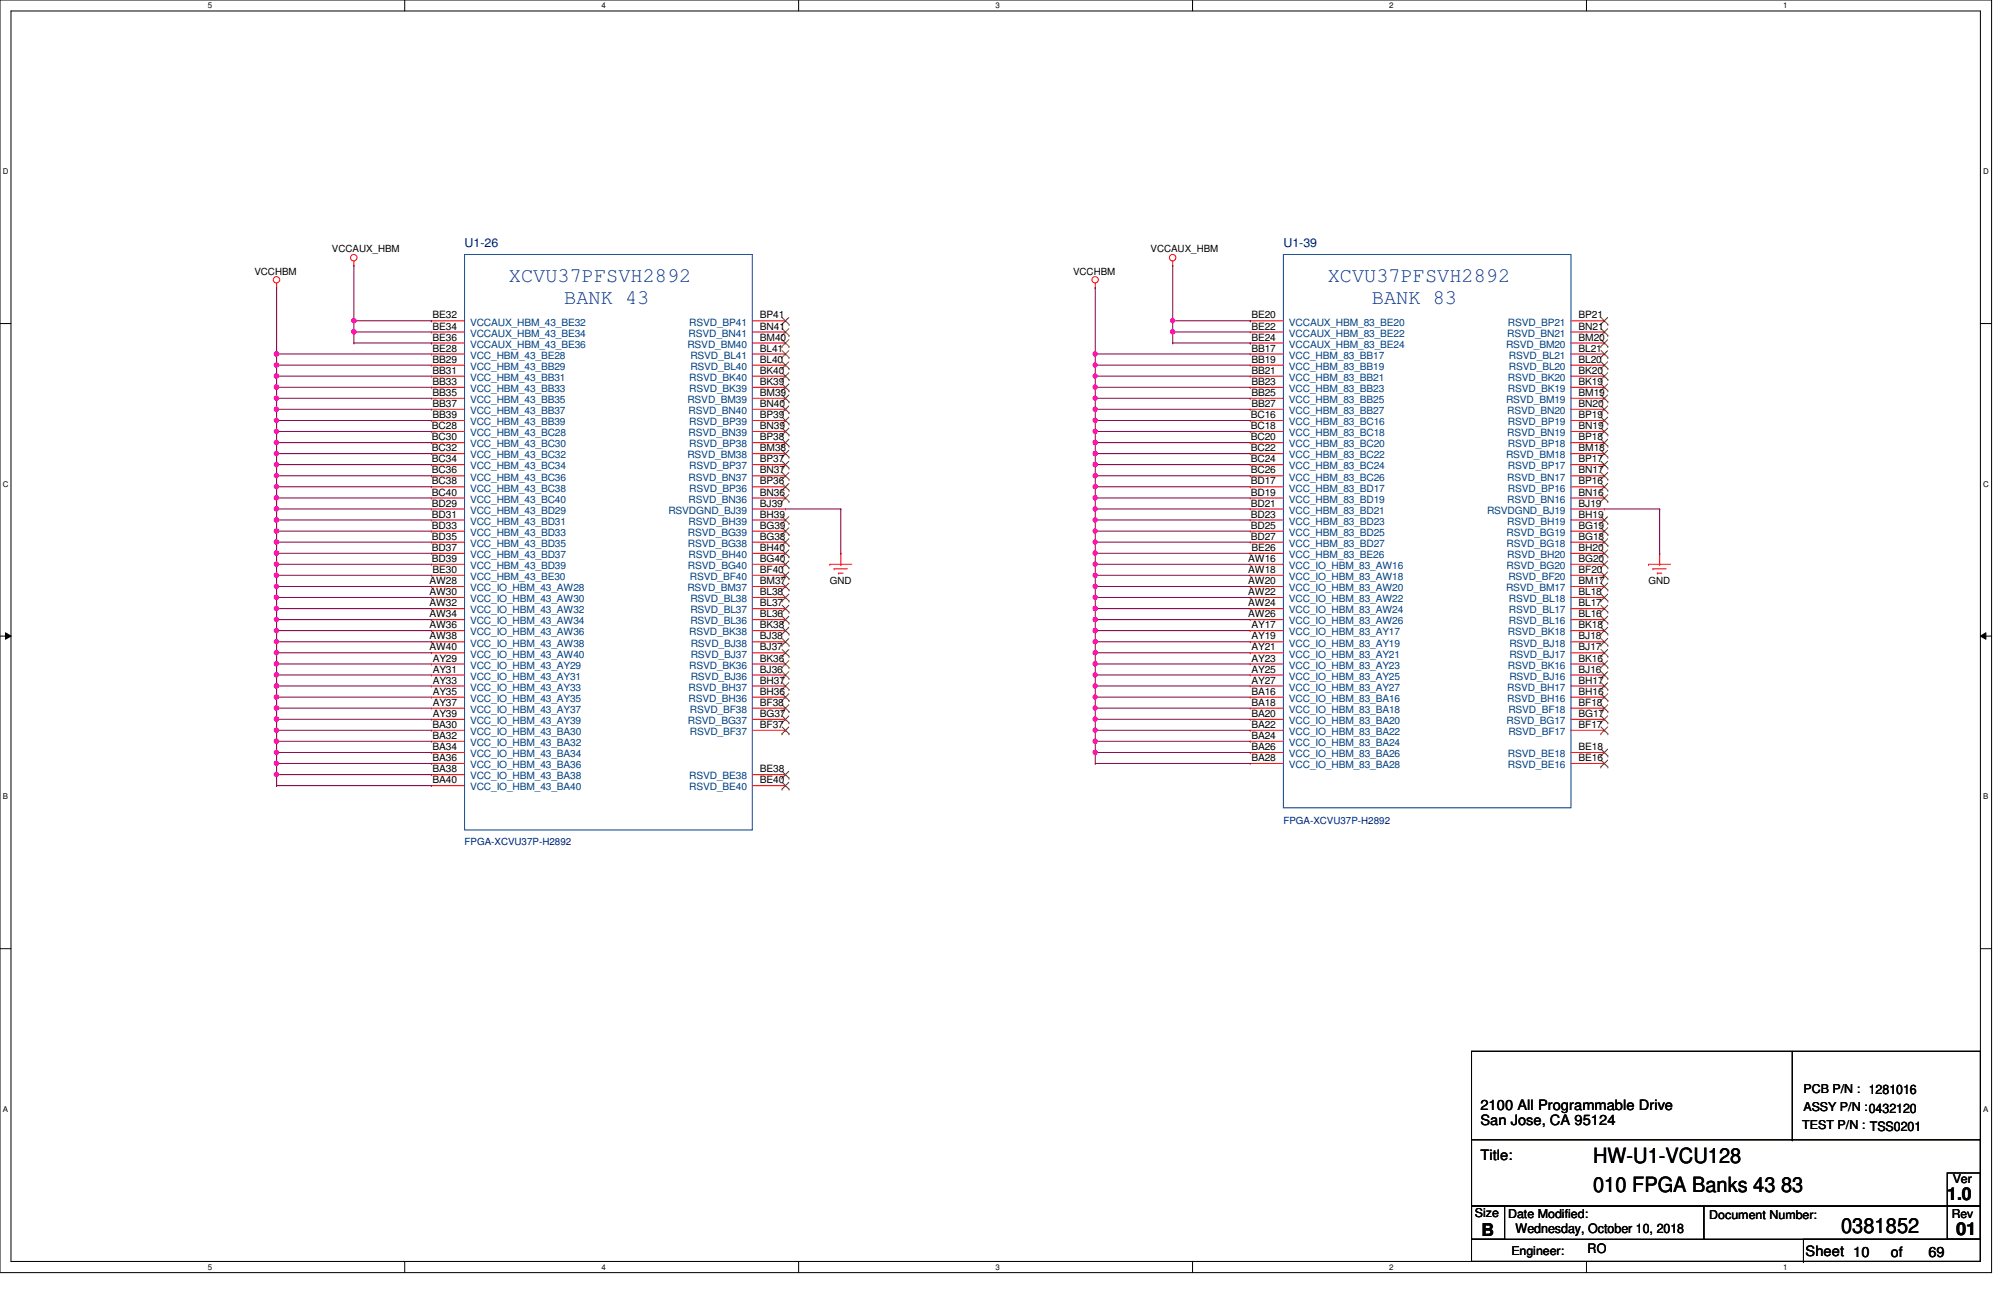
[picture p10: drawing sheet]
<svg xmlns="http://www.w3.org/2000/svg" width="432mm" height="279mm" viewBox="0 0 432 279" stroke-linecap="round" stroke-linejoin="round" font-family="sans-serif">
<defs><g id="words">
<g font-size="4.5" fill="#00f">
<text x="109.8" y="60.9">XCVU37PFSVH2892</text>
<text x="121.8" y="65.7">BANK 43</text>
<text x="286.5" y="60.9">XCVU37PFSVH2892</text>
<text x="296" y="65.7">BANK 83</text>
</g>
<g font-size="4.5">
<text x="343.8" y="250.9">HW-U1-VCU128</text>
<text x="343.8" y="257.1">010 FPGA Banks 43 83</text>
<text x="397.3" y="266">0381852</text>
</g>
<g font-size="3.8">
<text x="420.2" y="259">1.0</text>
<text x="319.7" y="266.6">B</text>
<text x="422.1" y="266.4">01</text>
</g>
<g font-size="3.1">
<text x="319.4" y="239.4">2100 All Programmable Drive</text>
<text x="319.4" y="242.7">San Jose, CA 95124</text>
<text x="319.4" y="250.4">Title:</text>
<text x="389.6" y="270.9">Sheet 10</text>
<text x="408" y="271.1">of</text>
<text x="416.1" y="271.1">69</text>
</g>
<g font-size="2.8">
<text x="327.1" y="266.1">Wednesday, October 10, 2018</text>
<text x="342.6" y="270.4">RO</text>
</g>
<g font-size="2.6" fill="#000080">
<text x="100.2" y="53.2">U1-26</text>
<text x="276.9" y="53.2">U1-39</text>
</g>
<g font-size="2.6">
<text x="389.2" y="235.9">PCB P/N : 1281016</text>
<text x="389.2" y="239.7">ASSY P/N :0432120</text>
<text x="388.9" y="243.5">TEST P/N : TSS0201</text>
<text x="421.4" y="255.2">Ver</text>
<text x="318.3" y="262.6">Size</text>
<text x="325.4" y="262.8">Date Modified:</text>
<text x="368.9" y="263.1">Document Number:</text>
<text x="421.2" y="262.8">Rev</text>
<text x="326.1" y="270.7">Engineer:</text>
</g>
<g font-size="2.2">
<text x="93.3" y="68.7">BE32</text>
<text x="93.3" y="71.1">BE34</text>
<text x="164" y="68.7">BP41</text>
<text x="164" y="71.1">BN41</text>
<text x="270" y="68.7">BE20</text>
<text x="270" y="71.1">BE22</text>
<text x="340.7" y="68.7">BP21</text>
<text x="340.7" y="71.1">BN21</text>
<text x="93.3" y="73.5">BE36</text>
<text x="93.3" y="75.9">BE28</text>
<text x="164" y="73.5">BM40</text>
<text x="164" y="75.9">BL41</text>
<text x="270" y="73.5">BE24</text>
<text x="270" y="75.9">BB17</text>
<text x="340.7" y="73.5">BM20</text>
<text x="340.7" y="75.9">BL21</text>
<text x="93.3" y="78.3">BB29</text>
<text x="93.3" y="80.6">BB31</text>
<text x="93.3" y="83.1">BB33</text>
<text x="164" y="78.3">BL40</text>
<text x="164" y="80.6">BK40</text>
<text x="164" y="83.1">BK39</text>
<text x="270" y="78.3">BB19</text>
<text x="270" y="80.6">BB21</text>
<text x="270" y="83.1">BB23</text>
<text x="340.7" y="78.3">BL20</text>
<text x="340.7" y="80.6">BK20</text>
<text x="340.7" y="83.1">BK19</text>
<text x="93.3" y="85.4">BB35</text>
<text x="93.3" y="87.8">BB37</text>
<text x="164" y="85.4">BM39</text>
<text x="164" y="87.8">BN40</text>
<text x="270" y="85.4">BB25</text>
<text x="270" y="87.8">BB27</text>
<text x="340.7" y="85.4">BM19</text>
<text x="340.7" y="87.8">BN20</text>
<text x="93.2" y="92.6">BC28</text>
<text x="93.2" y="95">BC30</text>
<text x="93.3" y="90.2">BB39</text>
<text x="164" y="90.2">BP39</text>
<text x="164" y="92.6">BN39</text>
<text x="164" y="95">BP38</text>
<text x="269.9" y="90.2">BC16</text>
<text x="269.9" y="92.6">BC18</text>
<text x="269.9" y="95">BC20</text>
<text x="340.7" y="90.2">BP19</text>
<text x="340.7" y="92.6">BN19</text>
<text x="340.7" y="95">BP18</text>
<text x="93.2" y="97.4">BC32</text>
<text x="93.2" y="99.7">BC34</text>
<text x="164" y="97.4">BM38</text>
<text x="164" y="99.7">BP37</text>
<text x="269.9" y="97.4">BC22</text>
<text x="269.9" y="99.7">BC24</text>
<text x="340.7" y="97.4">BM18</text>
<text x="340.7" y="99.7">BP17</text>
<text x="93.2" y="102.2">BC36</text>
<text x="93.2" y="104.5">BC38</text>
<text x="93.2" y="106.9">BC40</text>
<text x="164" y="102.2">BN37</text>
<text x="164" y="104.5">BP36</text>
<text x="164" y="106.9">BN36</text>
<text x="269.9" y="102.2">BC26</text>
<text x="269.9" y="104.5">BD17</text>
<text x="269.9" y="106.9">BD19</text>
<text x="340.7" y="102.2">BN17</text>
<text x="340.7" y="104.5">BP16</text>
<text x="340.7" y="106.9">BN16</text>
<text x="93.2" y="109.3">BD29</text>
<text x="93.2" y="111.7">BD31</text>
<text x="164" y="109.3">BJ39</text>
<text x="164" y="111.7">BH39</text>
<text x="269.9" y="109.3">BD21</text>
<text x="269.9" y="111.7">BD23</text>
<text x="340.7" y="109.3">BJ19</text>
<text x="340.7" y="111.7">BH19</text>
<text x="93.2" y="114.1">BD33</text>
<text x="93.2" y="116.5">BD35</text>
<text x="93.2" y="118.9">BD37</text>
<text x="164" y="114.1">BG39</text>
<text x="164" y="116.5">BG38</text>
<text x="164" y="118.9">BH40</text>
<text x="269.9" y="114.1">BD25</text>
<text x="269.9" y="116.5">BD27</text>
<text x="270" y="118.9">BE26</text>
<text x="340.7" y="114.1">BG19</text>
<text x="340.7" y="116.5">BG18</text>
<text x="340.7" y="118.9">BH20</text>
<text x="93.2" y="121.2">BD39</text>
<text x="93.3" y="123.6">BE30</text>
<text x="164" y="121.2">BG40</text>
<text x="164" y="123.6">BF40</text>
<text x="269.4" y="121.2">AW16</text>
<text x="269.4" y="123.6">AW18</text>
<text x="340.7" y="121.2">BG20</text>
<text x="340.7" y="123.6">BF20</text>
<text x="92.7" y="126">AW28</text>
<text x="92.7" y="128.4">AW30</text>
<text x="92.7" y="130.8">AW32</text>
<text x="164" y="126">BM37</text>
<text x="164" y="128.4">BL38</text>
<text x="164" y="130.8">BL37</text>
<text x="269.4" y="126">AW20</text>
<text x="269.4" y="128.4">AW22</text>
<text x="269.4" y="130.8">AW24</text>
<text x="340.7" y="126">BM17</text>
<text x="340.7" y="128.4">BL18</text>
<text x="340.7" y="130.8">BL17</text>
<text x="92.7" y="133.2">AW34</text>
<text x="92.7" y="135.6">AW36</text>
<text x="92.7" y="138">AW38</text>
<text x="164" y="133.2">BL36</text>
<text x="164" y="135.6">BK38</text>
<text x="164" y="138">BJ38</text>
<text x="269.4" y="133.2">AW26</text>
<text x="270.1" y="135.6">AY17</text>
<text x="270.1" y="138">AY19</text>
<text x="340.7" y="133.2">BL16</text>
<text x="340.7" y="135.6">BK18</text>
<text x="340.7" y="138">BJ18</text>
<text x="92.7" y="140.3">AW40</text>
<text x="93.4" y="142.7">AY29</text>
<text x="164" y="140.3">BJ37</text>
<text x="164" y="142.7">BK36</text>
<text x="270.1" y="140.3">AY21</text>
<text x="270.1" y="142.7">AY23</text>
<text x="340.7" y="140.3">BJ17</text>
<text x="340.7" y="142.7">BK16</text>
<text x="93.4" y="145.1">AY31</text>
<text x="93.4" y="147.5">AY33</text>
<text x="93.4" y="149.9">AY35</text>
<text x="164" y="145.1">BJ36</text>
<text x="164" y="147.5">BH37</text>
<text x="164" y="149.9">BH36</text>
<text x="270" y="149.9">BA16</text>
<text x="270.1" y="145.1">AY25</text>
<text x="270.1" y="147.5">AY27</text>
<text x="340.7" y="145.1">BJ16</text>
<text x="340.7" y="147.5">BH17</text>
<text x="340.7" y="149.9">BH16</text>
<text x="93.4" y="152.3">AY37</text>
<text x="93.4" y="154.7">AY39</text>
<text x="164" y="152.3">BF38</text>
<text x="164" y="154.7">BG37</text>
<text x="270" y="152.3">BA18</text>
<text x="270" y="154.7">BA20</text>
<text x="340.7" y="152.3">BF18</text>
<text x="340.7" y="154.7">BG17</text>
<text x="93.3" y="157.1">BA30</text>
<text x="93.3" y="159.4">BA32</text>
<text x="93.3" y="161.8">BA34</text>
<text x="164" y="157.1">BF37</text>
<text x="270" y="157.1">BA22</text>
<text x="270" y="159.4">BA24</text>
<text x="270" y="161.8">BA26</text>
<text x="340.7" y="157.1">BF17</text>
<text x="340.7" y="161.8">BE18</text>
<text x="93.3" y="164.2">BA36</text>
<text x="93.3" y="166.6">BA38</text>
<text x="164" y="166.6">BE38</text>
<text x="270" y="164.2">BA28</text>
<text x="340.7" y="164.2">BE16</text>
<text x="93.3" y="169">BA40</text>
<text x="164" y="169">BE40</text>
</g>
<g font-size="2.2" fill="#004080">
<text x="101.4" y="70.2">VCCAUX_HBM_43_BE32</text>
<text x="148.7" y="70.2">RSVD_BP41</text>
<text x="278.1" y="70.2">VCCAUX_HBM_83_BE20</text>
<text x="325.4" y="70.2">RSVD_BP21</text>
<text x="101.4" y="72.6">VCCAUX_HBM_43_BE34</text>
<text x="101.4" y="75">VCCAUX_HBM_43_BE36</text>
<text x="101.4" y="77.4">VCC_HBM_43_BE28</text>
<text x="148.3" y="75">RSVD_BM40</text>
<text x="148.6" y="72.6">RSVD_BN41</text>
<text x="149" y="77.4">RSVD_BL41</text>
<text x="278.1" y="72.6">VCCAUX_HBM_83_BE22</text>
<text x="278.1" y="75">VCCAUX_HBM_83_BE24</text>
<text x="278.1" y="77.4">VCC_HBM_83_BB17</text>
<text x="325" y="75">RSVD_BM20</text>
<text x="325.2" y="72.6">RSVD_BN21</text>
<text x="325.6" y="77.4">RSVD_BL21</text>
<text x="101.4" y="79.8">VCC_HBM_43_BB29</text>
<text x="101.4" y="82.2">VCC_HBM_43_BB31</text>
<text x="148.7" y="82.2">RSVD_BK40</text>
<text x="149" y="79.8">RSVD_BL40</text>
<text x="278.1" y="79.8">VCC_HBM_83_BB19</text>
<text x="278.1" y="82.2">VCC_HBM_83_BB21</text>
<text x="325.4" y="82.2">RSVD_BK20</text>
<text x="325.6" y="79.8">RSVD_BL20</text>
<text x="101.4" y="84.6">VCC_HBM_43_BB33</text>
<text x="101.4" y="87">VCC_HBM_43_BB35</text>
<text x="101.4" y="89.3">VCC_HBM_43_BB37</text>
<text x="148.3" y="87">RSVD_BM39</text>
<text x="148.6" y="89.3">RSVD_BN40</text>
<text x="148.7" y="84.6">RSVD_BK39</text>
<text x="278.1" y="84.6">VCC_HBM_83_BB23</text>
<text x="278.1" y="87">VCC_HBM_83_BB25</text>
<text x="278.1" y="89.3">VCC_HBM_83_BB27</text>
<text x="325" y="87">RSVD_BM19</text>
<text x="325.2" y="89.3">RSVD_BN20</text>
<text x="325.4" y="84.6">RSVD_BK19</text>
<text x="101.4" y="91.7">VCC_HBM_43_BB39</text>
<text x="101.4" y="94.1">VCC_HBM_43_BC28</text>
<text x="148.6" y="94.1">RSVD_BN39</text>
<text x="148.7" y="91.7">RSVD_BP39</text>
<text x="278.1" y="91.7">VCC_HBM_83_BC16</text>
<text x="278.1" y="94.1">VCC_HBM_83_BC18</text>
<text x="325.2" y="94.1">RSVD_BN19</text>
<text x="325.4" y="91.7">RSVD_BP19</text>
<text x="101.4" y="96.5">VCC_HBM_43_BC30</text>
<text x="101.4" y="98.9">VCC_HBM_43_BC32</text>
<text x="101.4" y="101.3">VCC_HBM_43_BC34</text>
<text x="148.3" y="98.9">RSVD_BM38</text>
<text x="148.7" y="96.5">RSVD_BP38</text>
<text x="148.7" y="101.3">RSVD_BP37</text>
<text x="278.1" y="96.5">VCC_HBM_83_BC20</text>
<text x="278.1" y="98.9">VCC_HBM_83_BC22</text>
<text x="278.1" y="101.3">VCC_HBM_83_BC24</text>
<text x="325" y="98.9">RSVD_BM18</text>
<text x="325.4" y="96.5">RSVD_BP18</text>
<text x="325.4" y="101.3">RSVD_BP17</text>
<text x="101.4" y="103.7">VCC_HBM_43_BC36</text>
<text x="101.4" y="106">VCC_HBM_43_BC38</text>
<text x="148.6" y="103.7">RSVD_BN37</text>
<text x="148.7" y="106">RSVD_BP36</text>
<text x="278.1" y="103.7">VCC_HBM_83_BC26</text>
<text x="278.1" y="106">VCC_HBM_83_BD17</text>
<text x="325.2" y="103.7">RSVD_BN17</text>
<text x="325.4" y="106">RSVD_BP16</text>
<text x="101.4" y="108.5">VCC_HBM_43_BC40</text>
<text x="101.4" y="110.8">VCC_HBM_43_BD29</text>
<text x="101.4" y="113.2">VCC_HBM_43_BD31</text>
<text x="144.2" y="110.8">RSVDGND_BJ39</text>
<text x="148.6" y="108.5">RSVD_BN36</text>
<text x="148.6" y="113.2">RSVD_BH39</text>
<text x="278.1" y="108.5">VCC_HBM_83_BD19</text>
<text x="278.1" y="110.8">VCC_HBM_83_BD21</text>
<text x="278.1" y="113.2">VCC_HBM_83_BD23</text>
<text x="320.9" y="110.8">RSVDGND_BJ19</text>
<text x="325.2" y="108.5">RSVD_BN16</text>
<text x="325.2" y="113.2">RSVD_BH19</text>
<text x="101.4" y="115.6">VCC_HBM_43_BD33</text>
<text x="101.4" y="118">VCC_HBM_43_BD35</text>
<text x="148.5" y="115.6">RSVD_BG39</text>
<text x="148.5" y="118">RSVD_BG38</text>
<text x="278.1" y="115.6">VCC_HBM_83_BD25</text>
<text x="278.1" y="118">VCC_HBM_83_BD27</text>
<text x="325.1" y="115.6">RSVD_BG19</text>
<text x="325.1" y="118">RSVD_BG18</text>
<text x="101.4" y="120.4">VCC_HBM_43_BD37</text>
<text x="101.4" y="122.8">VCC_HBM_43_BD39</text>
<text x="101.4" y="125.1">VCC_HBM_43_BE30</text>
<text x="148.5" y="122.8">RSVD_BG40</text>
<text x="148.6" y="120.4">RSVD_BH40</text>
<text x="148.8" y="125.1">RSVD_BF40</text>
<text x="278.1" y="120.4">VCC_HBM_83_BE26</text>
<text x="278.1" y="122.8">VCC_IO_HBM_83_AW16</text>
<text x="278.1" y="125.1">VCC_IO_HBM_83_AW18</text>
<text x="325.1" y="122.8">RSVD_BG20</text>
<text x="325.2" y="120.4">RSVD_BH20</text>
<text x="325.5" y="125.1">RSVD_BF20</text>
<text x="101.4" y="127.6">VCC_IO_HBM_43_AW28</text>
<text x="101.4" y="129.9">VCC_IO_HBM_43_AW30</text>
<text x="148.3" y="127.6">RSVD_BM37</text>
<text x="149" y="129.9">RSVD_BL38</text>
<text x="278.1" y="127.6">VCC_IO_HBM_83_AW20</text>
<text x="278.1" y="129.9">VCC_IO_HBM_83_AW22</text>
<text x="325" y="127.6">RSVD_BM17</text>
<text x="325.6" y="129.9">RSVD_BL18</text>
<text x="101.4" y="132.3">VCC_IO_HBM_43_AW32</text>
<text x="101.4" y="134.7">VCC_IO_HBM_43_AW34</text>
<text x="101.4" y="137.1">VCC_IO_HBM_43_AW36</text>
<text x="148.7" y="137.1">RSVD_BK38</text>
<text x="149" y="132.3">RSVD_BL37</text>
<text x="149" y="134.7">RSVD_BL36</text>
<text x="278.1" y="132.3">VCC_IO_HBM_83_AW24</text>
<text x="278.1" y="134.7">VCC_IO_HBM_83_AW26</text>
<text x="278.1" y="137.1">VCC_IO_HBM_83_AY17</text>
<text x="325.4" y="137.1">RSVD_BK18</text>
<text x="325.6" y="132.3">RSVD_BL17</text>
<text x="325.6" y="134.7">RSVD_BL16</text>
<text x="101.4" y="139.5">VCC_IO_HBM_43_AW38</text>
<text x="101.4" y="141.9">VCC_IO_HBM_43_AW40</text>
<text x="149.1" y="139.5">RSVD_BJ38</text>
<text x="149.1" y="141.9">RSVD_BJ37</text>
<text x="278.1" y="139.5">VCC_IO_HBM_83_AY19</text>
<text x="278.1" y="141.9">VCC_IO_HBM_83_AY21</text>
<text x="325.7" y="139.5">RSVD_BJ18</text>
<text x="325.7" y="141.9">RSVD_BJ17</text>
<text x="101.4" y="144.3">VCC_IO_HBM_43_AY29</text>
<text x="101.4" y="146.6">VCC_IO_HBM_43_AY31</text>
<text x="101.4" y="149">VCC_IO_HBM_43_AY33</text>
<text x="148.6" y="149">RSVD_BH37</text>
<text x="148.7" y="144.3">RSVD_BK36</text>
<text x="149.1" y="146.6">RSVD_BJ36</text>
<text x="278.1" y="144.3">VCC_IO_HBM_83_AY23</text>
<text x="278.1" y="146.6">VCC_IO_HBM_83_AY25</text>
<text x="278.1" y="149">VCC_IO_HBM_83_AY27</text>
<text x="325.2" y="149">RSVD_BH17</text>
<text x="325.4" y="144.3">RSVD_BK16</text>
<text x="325.7" y="146.6">RSVD_BJ16</text>
<text x="101.4" y="151.4">VCC_IO_HBM_43_AY35</text>
<text x="101.4" y="153.8">VCC_IO_HBM_43_AY37</text>
<text x="148.6" y="151.4">RSVD_BH36</text>
<text x="148.8" y="153.8">RSVD_BF38</text>
<text x="278.1" y="151.4">VCC_IO_HBM_83_BA16</text>
<text x="278.1" y="153.8">VCC_IO_HBM_83_BA18</text>
<text x="325.2" y="151.4">RSVD_BH16</text>
<text x="325.5" y="153.8">RSVD_BF18</text>
<text x="101.4" y="156.2">VCC_IO_HBM_43_AY39</text>
<text x="101.4" y="158.6">VCC_IO_HBM_43_BA30</text>
<text x="101.4" y="161">VCC_IO_HBM_43_BA32</text>
<text x="148.5" y="156.2">RSVD_BG37</text>
<text x="148.8" y="158.6">RSVD_BF37</text>
<text x="278.1" y="156.2">VCC_IO_HBM_83_BA20</text>
<text x="278.1" y="158.6">VCC_IO_HBM_83_BA22</text>
<text x="278.1" y="161">VCC_IO_HBM_83_BA24</text>
<text x="325.1" y="156.2">RSVD_BG17</text>
<text x="325.5" y="158.6">RSVD_BF17</text>
<text x="101.4" y="163.4">VCC_IO_HBM_43_BA34</text>
<text x="101.4" y="165.7">VCC_IO_HBM_43_BA36</text>
<text x="278.1" y="163.4">VCC_IO_HBM_83_BA26</text>
<text x="278.1" y="165.7">VCC_IO_HBM_83_BA28</text>
<text x="325.4" y="163.4">RSVD_BE18</text>
<text x="325.4" y="165.7">RSVD_BE16</text>
<text x="101.4" y="168.1">VCC_IO_HBM_43_BA38</text>
<text x="101.4" y="170.5">VCC_IO_HBM_43_BA40</text>
<text x="148.7" y="168.1">RSVD_BE38</text>
<text x="148.7" y="170.5">RSVD_BE40</text>
</g>
<g font-size="2.1">
<text x="54.9" y="59.2">VCCHBM</text>
<text x="71.6" y="54.4">VCCAUX_HBM</text>
<text x="231.6" y="59.2">VCCHBM</text>
<text x="248.3" y="54.4">VCCAUX_HBM</text>
<text x="179.1" y="126.1">GND</text>
<text x="355.7" y="126.1">GND</text>
</g>
<g font-size="2.1" fill="#000080">
<text x="276.9" y="177.7">FPGA-XCVU37P-H2892</text>
<text x="100.2" y="182.4">FPGA-XCVU37P-H2892</text>
</g>
<g font-size="1.7">
<text x="44.8" y="1.8">5</text>
<text x="129.8" y="1.8">4</text>
<text x="214.8" y="1.8">3</text>
<text x="299.8" y="1.8">2</text>
<text x="384.8" y="1.8">1</text>
<text x=".6" y="37.6">D</text>
<text x="427.9" y="37.6">D</text>
<text x=".6" y="105">C</text>
<text x="427.9" y="105">C</text>
<text x=".6" y="172.5">B</text>
<text x="427.9" y="172.5">B</text>
<text x=".6" y="239.9">A</text>
<text x="427.9" y="239.9">A</text>
<text x="44.8" y="273.9">5</text>
<text x="129.8" y="273.9">4</text>
<text x="214.8" y="273.9">3</text>
<text x="299.8" y="273.9">2</text>
<text x="384.8" y="273.9">1</text>
</g>
</g></defs>
<path d="M0 0h429.8v274.6h-429.8zM2.4 2.4h425v269.8h-425z" fill="none" stroke="#000" stroke-width=".22"/>
<g fill="#fff">
<path d="M44.8 .3h1v1.9h-1z"/>
<path d="M44.8 272.4h1v1.9h-1z"/>
</g>
<path d="M87.3 0v2.4M87.3 272.2v2.3" fill="none" stroke="#000" stroke-width=".22"/>
<g fill="#fff">
<path d="M129.8 .3h.9v1.9h-.9z"/>
<path d="M129.8 272.4h.9v1.9h-.9z"/>
</g>
<path d="M172.3 0v2.4M172.3 272.2v2.3" fill="none" stroke="#000" stroke-width=".22"/>
<g fill="#fff">
<path d="M214.8 .3h.9v1.9h-.9z"/>
<path d="M214.8 272.4h.9v1.9h-.9z"/>
</g>
<path d="M257.3 0v2.4M257.3 272.2v2.3" fill="none" stroke="#000" stroke-width=".22"/>
<g fill="#fff">
<path d="M299.8 .3h.9v1.9h-.9z"/>
<path d="M299.8 272.4h.9v1.9h-.9z"/>
</g>
<path d="M342.3 0v2.4M342.3 272.2v2.3" fill="none" stroke="#000" stroke-width=".22"/>
<g fill="#fff">
<path d="M384.8 .3h.9v1.9h-.9z"/>
<path d="M384.8 272.4h.9v1.9h-.9z"/>
<path d="M.6 36.1h1.2v1.9h-1.2z"/>
<path d="M427.9 36.1h1.3v1.9h-1.3z"/>
<path d="M.6 103.5h1.2v1.9h-1.2z"/>
<path d="M427.9 103.5h1.3v1.9h-1.3z"/>
</g>
<path d="M0 69.8h2.4M427.4 69.8h2.3" fill="none" stroke="#000" stroke-width=".22"/>
<g fill="#fff">
<path d="M.6 170.9h1.1v1.9h-1.1z"/>
<path d="M427.9 170.9h1.2v1.9h-1.2z"/>
</g>
<path d="M0 137.2h2.4M1.2 136.5l1.2 .7-1.2 .7zM427.4 137.2l1.1-.7v1.4zM427.4 137.2h2.3" fill="none" stroke="#000" stroke-width=".22"/>
<path d="M1.2 136.5l1.2 .7-1.2 .7zM427.4 137.2l1.1-.7v1.4z" fill="#000"/>
<g fill="#fff">
<path d="M.6 238.4h1.1v1.9h-1.1z"/>
<path d="M427.9 238.4h1.2v1.9h-1.2z"/>
</g>
<g fill="none" stroke="#000" stroke-width=".22">
<path d="M0 204.7h2.4M427.4 204.7h2.3M317.5 226.8h109.9v45.4h-109.9zM386.8 226.8v19.1M317.5 245.9h109.9v14.3h-109.9zM386.8 245.9h.1M420.2 253.1h7.2v7.1h-7.2zM317.5 260.2h50.2v7.2h-50.2zM317.5 260.2h7.2v7.2h-7.2zM317.5 272.2h71.7M367.7 260.2h59.7v7.2h-59.7zM389.2 267.4h38.2v4.8h-38.2z"/>
<path d="M389.2 272.2h.1M420.2 260.2h7.2v7.2h-7.2z"/>
</g>
<g fill="none" stroke="#f00" stroke-width=".22">
<path d="M76.4 57.3h.1M76.4 56.3v1M253.1 57.3h.1M253.1 56.3v1M59.7 62.1h.1M59.7 61.1v1M93.1 69.2h.1M93.1 71.6h.1M93.1 74h.1M93.1 76.4h.1M93.1 78.8h.1M93.1 69.2h7.1"/>
<path d="M93.1 71.6h7.1M93.1 74h7.1M93.1 76.4h7.1M93.1 78.8h7.1M162.3 69.2h7.2M162.3 71.6h7.2M162.3 74h7.2M162.3 76.4h7.2M162.3 78.8h7.2M169.5 69.2h.1M169.5 71.6h.1M169.5 74h.1"/>
<path d="M169.5 76.4h.1M169.5 78.8h.1M236.3 62.1h.1M236.3 61.1v1M269.8 69.2h.1M269.8 71.6h.1M269.8 74h.1M269.8 76.4h.1M269.8 78.8h.1M269.8 69.2h7.1M269.8 71.6h7.1M269.8 74h7.1"/>
<path d="M269.8 76.4h7.1M269.8 78.8h7.1M339 69.2h7.2M339 71.6h7.2M339 74h7.2M339 76.4h7.2M339 78.8h7.2M346.2 69.2h.1M346.2 71.6h.1M346.2 74h.1M346.2 76.4h.1M346.2 78.8h.1"/>
<path d="M93.1 81.2h.1M93.1 83.6h.1M93.1 85.9h.1M93.1 88.3h.1M93.1 90.7h.1M93.1 93.1h.1M93.1 95.5h.1M93.1 97.9h.1M93.1 81.2h7.1M93.1 83.6h7.1M93.1 85.9h7.1M93.1 88.3h7.1"/>
<path d="M93.1 90.7h7.1M93.1 93.1h7.1M93.1 95.5h7.1M93.1 97.9h7.1M162.3 81.2h7.2M162.3 83.6h7.2M162.3 85.9h7.2M162.3 88.3h7.2M162.3 90.7h7.2M162.3 93.1h7.2M162.3 95.5h7.2M162.3 97.9h7.2"/>
<path d="M169.5 81.2h.1M169.5 83.6h.1M169.5 85.9h.1M169.5 88.3h.1M169.5 90.7h.1M169.5 93.1h.1M169.5 95.5h.1M169.5 97.9h.1M269.8 81.2h.1M269.8 83.6h.1M269.8 85.9h.1M269.8 88.3h.1"/>
<path d="M269.8 90.7h.1M269.8 93.1h.1M269.8 95.5h.1M269.8 97.9h.1M269.8 81.2h7.1M269.8 83.6h7.1M269.8 85.9h7.1M269.8 88.3h7.1M269.8 90.7h7.1M269.8 93.1h7.1M269.8 95.5h7.1M269.8 97.9h7.1"/>
<path d="M339 81.2h7.2M339 83.6h7.2M339 85.9h7.2M339 88.3h7.2M339 90.7h7.2M339 93.1h7.2M339 95.5h7.2M339 97.9h7.2M346.2 81.2h.1M346.2 83.6h.1M346.2 85.9h.1M346.2 88.3h.1"/>
<path d="M346.2 90.7h.1M346.2 93.1h.1M346.2 95.5h.1M346.2 97.9h.1M93.1 100.2h.1M93.1 102.7h.1M93.1 105h.1M93.1 107.4h.1M93.1 109.8h.1M93.1 112.2h.1M93.1 114.6h.1M93.1 117h.1"/>
<path d="M93.1 119.4h.1M93.1 100.2h7.1M93.1 102.7h7.1M93.1 105h7.1M93.1 107.4h7.1M93.1 109.8h7.1M93.1 112.2h7.1M93.1 114.6h7.1M93.1 117h7.1M93.1 119.4h7.1M162.3 100.2h7.2M162.3 102.7h7.2"/>
<path d="M162.3 105h7.2M162.3 107.4h7.2M162.3 109.8h7.2M162.3 112.2h7.2M162.3 114.6h7.2M162.3 117h7.2M162.3 119.4h7.2M169.5 100.2h.1M169.5 102.7h.1M169.5 105h.1M169.5 107.4h.1M169.5 109.8h.1"/>
<path d="M169.5 112.2h.1M169.5 114.6h.1M169.5 117h.1M169.5 119.4h.1M181.4 119.4h.1M181.4 119.4v2.4M269.8 100.2h.1M269.8 102.7h.1M269.8 105h.1M269.8 107.4h.1M269.8 109.8h.1M269.8 112.2h.1"/>
<path d="M269.8 114.6h.1M269.8 117h.1M269.8 119.4h.1M269.8 100.2h7.1M269.8 102.7h7.1M269.8 105h7.1M269.8 107.4h7.1M269.8 109.8h7.1M269.8 112.2h7.1M269.8 114.6h7.1M269.8 117h7.1M269.8 119.4h7.1"/>
<path d="M339 100.2h7.2M339 102.7h7.2M339 105h7.2M339 107.4h7.2M339 109.8h7.2M339 112.2h7.2M339 114.6h7.2M339 117h7.2M339 119.4h7.2M346.2 100.2h.1M346.2 102.7h.1M346.2 105h.1"/>
<path d="M346.2 107.4h.1M346.2 109.8h.1M346.2 112.2h.1M346.2 114.6h.1M346.2 117h.1M346.2 119.4h.1M358.1 119.4h.1M358.1 119.4v2.4M93.1 121.8h.1M93.1 124.1h.1M93.1 126.5h.1M93.1 128.9h.1"/>
<path d="M93.1 131.3h.1M93.1 133.7h.1M93.1 136.1h.1M93.1 138.5h.1M93.1 121.8h7.1M93.1 124.1h7.1M93.1 126.5h7.1M93.1 128.9h7.1M93.1 131.3h7.1M93.1 133.7h7.1M93.1 136.1h7.1M93.1 138.5h7.1"/>
<path d="M162.3 121.8h7.2M162.3 124.1h7.2M162.3 126.5h7.2M162.3 128.9h7.2M162.3 131.3h7.2M162.3 133.7h7.2M162.3 136.1h7.2M162.3 138.5h7.2M169.5 121.8h.1M169.5 124.1h.1M169.5 126.5h.1M169.5 128.9h.1"/>
<path d="M169.5 131.3h.1M169.5 133.7h.1M169.5 136.1h.1M169.5 138.5h.1M179.1 121.8h.1M179.1 121.8h4.7M180 122.7h.1M180 122.7h2.9M181 123.7h.1M181 123.7h.9M181.4 121.8h.1M269.8 121.8h.1"/>
<path d="M269.8 124.1h.1M269.8 126.5h.1M269.8 128.9h.1M269.8 131.3h.1M269.8 133.7h.1M269.8 136.1h.1M269.8 138.5h.1M269.8 121.8h7.1M269.8 124.1h7.1M269.8 126.5h7.1M269.8 128.9h7.1M269.8 131.3h7.1"/>
<path d="M269.8 133.7h7.1M269.8 136.1h7.1M269.8 138.5h7.1M339 121.8h7.2M339 124.1h7.2M339 126.5h7.2M339 128.9h7.2M339 131.3h7.2M339 133.7h7.2M339 136.1h7.2M339 138.5h7.2M346.2 121.8h.1"/>
<path d="M346.2 124.1h.1M346.2 126.5h.1M346.2 128.9h.1M346.2 131.3h.1M346.2 133.7h.1M346.2 136.1h.1M346.2 138.5h.1M355.7 121.8h.1M355.7 121.8h4.8M356.7 122.7h.1M356.7 122.7h2.8M357.6 123.7h.1"/>
<path d="M357.6 123.7h1M358.1 121.8h.1M93.1 140.8h.1M93.1 143.3h.1M93.1 145.6h.1M93.1 148h.1M93.1 150.4h.1M93.1 152.8h.1M93.1 155.2h.1M93.1 157.6h.1M93.1 159.9h.1M93.1 140.8h7.1"/>
<path d="M93.1 143.3h7.1M93.1 145.6h7.1M93.1 148h7.1M93.1 150.4h7.1M93.1 152.8h7.1M93.1 155.2h7.1M93.1 157.6h7.1M93.1 159.9h7.1M162.3 140.8h7.2M162.3 143.3h7.2M162.3 145.6h7.2M162.3 148h7.2"/>
<path d="M162.3 150.4h7.2M162.3 152.8h7.2M162.3 155.2h7.2M162.3 157.6h7.2M169.5 140.8h.1M169.5 143.3h.1M169.5 145.6h.1M169.5 148h.1M169.5 150.4h.1M169.5 152.8h.1M169.5 155.2h.1M169.5 157.6h.1"/>
<path d="M269.8 140.8h.1M269.8 143.3h.1M269.8 145.6h.1M269.8 148h.1M269.8 150.4h.1M269.8 152.8h.1M269.8 155.2h.1M269.8 157.6h.1M269.8 159.9h.1M269.8 140.8h7.1M269.8 143.3h7.1M269.8 145.6h7.1"/>
<path d="M269.8 148h7.1M269.8 150.4h7.1M269.8 152.8h7.1M269.8 155.2h7.1M269.8 157.6h7.1M269.8 159.9h7.1M339 140.8h7.2M339 143.3h7.2M339 145.6h7.2M339 148h7.2M339 150.4h7.2M339 152.8h7.2"/>
<path d="M339 155.2h7.2M339 157.6h7.2M346.2 140.8h.1M346.2 143.3h.1M346.2 145.6h.1M346.2 148h.1M346.2 150.4h.1M346.2 152.8h.1M346.2 155.2h.1M346.2 157.6h.1M93.1 162.3h.1M93.1 164.7h.1"/>
<path d="M93.1 167.1h.1M93.1 169.5h.1M93.1 162.3h7.1M93.1 164.7h7.1M93.1 167.1h7.1M93.1 169.5h7.1M162.3 167.1h7.2M162.3 169.5h7.2M169.5 167.1h.1M169.5 169.5h.1M269.8 162.3h.1M269.8 164.7h.1"/>
<path d="M269.8 162.3h7.1M269.8 164.7h7.1M339 162.3h7.2M339 164.7h7.2M346.2 162.3h.1M346.2 164.7h.1"/>
<circle cx="76.3" cy="55.6" r=".7"/>
<circle cx="253" cy="55.6" r=".7"/>
<circle cx="59.7" cy="60.4" r=".69"/>
<circle cx="236.3" cy="60.4" r=".69"/>
</g>
<path d="M100.2 54.9h62.1v124.2h-62.1zM276.9 54.9h62.1v119.4h-62.1z" fill="none" stroke="#00f" stroke-width=".22"/>
<g fill="none" stroke="#804000" stroke-width=".22">
<path d="M168.7 70h.1M168.7 72.4h.1M168.7 74.8h.1M168.7 77.1h.1M168.7 79.5h.1M168.8 68.5l1.5 1.5M168.8 70.9l1.5 1.5M168.8 73.3l1.5 1.5M168.8 75.6l1.5 1.5M168.8 78.1l1.5 1.4M170.2 68.5l-1.5 1.5M170.2 70.9l-1.5 1.5"/>
<path d="M170.2 73.3l-1.5 1.5M170.2 75.6l-1.5 1.5M170.2 78.1l-1.5 1.4M170.3 70h.1M170.3 72.4h.1M170.3 74.8h.1M170.3 77.1h.1M170.3 79.5h.1M345.4 70h.1M345.4 72.4h.1M345.4 74.8h.1M345.4 77.1h.1"/>
<path d="M345.4 79.5h.1M345.5 68.5l1.5 1.5M345.5 70.9l1.5 1.5M345.5 73.3l1.5 1.5M345.5 75.6l1.5 1.5M345.5 78.1l1.5 1.4M346.9 68.5l-1.5 1.5M346.9 70.9l-1.5 1.5M346.9 73.3l-1.5 1.5M346.9 75.6l-1.5 1.5M346.9 78.1l-1.5 1.4M347 70h.1"/>
<path d="M347 72.4h.1M347 74.8h.1M347 77.1h.1M347 79.5h.1M168.7 81.9h.1M168.7 84.3h.1M168.7 86.7h.1M168.7 89.1h.1M168.7 91.5h.1M168.7 93.9h.1M168.7 96.3h.1M168.7 98.6h.1"/>
<path d="M168.8 80.4l1.5 1.5M168.8 82.8l1.5 1.5M168.8 85.2l1.5 1.5M168.8 87.6l1.5 1.5M168.8 90l1.5 1.5M168.8 92.4l1.5 1.5M168.8 94.8l1.5 1.5M168.8 97.2l1.5 1.4M168.8 99.5l1.5 1.5M170.2 80.4l-1.5 1.5M170.2 82.8l-1.5 1.5M170.2 85.2l-1.5 1.5"/>
<path d="M170.2 87.6l-1.5 1.5M170.2 90l-1.5 1.5M170.2 92.4l-1.5 1.5M170.2 94.8l-1.5 1.5M170.2 97.2l-1.5 1.4M170.2 99.5l-1.5 1.5M170.3 81.9h.1M170.3 84.3h.1M170.3 86.7h.1M170.3 89.1h.1M170.3 91.5h.1M170.3 93.9h.1"/>
<path d="M170.3 96.3h.1M170.3 98.6h.1M345.4 81.9h.1M345.4 84.3h.1M345.4 86.7h.1M345.4 89.1h.1M345.4 91.5h.1M345.4 93.9h.1M345.4 96.3h.1M345.4 98.6h.1M345.5 80.4l1.5 1.5M345.5 82.8l1.5 1.5"/>
<path d="M345.5 85.2l1.5 1.5M345.5 87.6l1.5 1.5M345.5 90l1.5 1.5M345.5 92.4l1.5 1.5M345.5 94.8l1.5 1.5M345.5 97.2l1.5 1.4M345.5 99.5l1.5 1.5M346.9 80.4l-1.5 1.5M346.9 82.8l-1.5 1.5M346.9 85.2l-1.5 1.5M346.9 87.6l-1.5 1.5M346.9 90l-1.5 1.5"/>
<path d="M346.9 92.4l-1.5 1.5M346.9 94.8l-1.5 1.5M346.9 97.2l-1.5 1.4M346.9 99.5l-1.5 1.5M347 81.9h.1M347 84.3h.1M347 86.7h.1M347 89.1h.1M347 91.5h.1M347 93.9h.1M347 96.3h.1M347 98.6h.1"/>
<path d="M168.7 101h.1M168.7 103.4h.1M168.7 105.8h.1M168.7 108.2h.1M168.7 112.9h.1M168.7 115.4h.1M168.7 117.7h.1M168.8 101.9l1.5 1.5M168.8 104.3l1.5 1.5M168.8 106.7l1.5 1.5M168.8 111.5l1.5 1.4M168.8 113.9l1.5 1.5"/>
<path d="M168.8 116.2l1.5 1.5M168.8 118.7l1.5 1.4M170.2 101.9l-1.5 1.5M170.2 104.3l-1.5 1.5M170.2 106.7l-1.5 1.5M170.2 111.5l-1.5 1.4M170.2 113.9l-1.5 1.5M170.2 116.2l-1.5 1.5M170.2 118.7l-1.5 1.4M170.3 101h.1M170.3 103.4h.1M170.3 105.8h.1"/>
<path d="M170.3 108.2h.1M170.3 112.9h.1M170.3 115.4h.1M170.3 117.7h.1M345.4 101h.1M345.4 103.4h.1M345.4 105.8h.1M345.4 108.2h.1M345.4 112.9h.1M345.4 115.4h.1M345.4 117.7h.1M345.5 101.9l1.5 1.5"/>
<path d="M345.5 104.3l1.5 1.5M345.5 106.7l1.5 1.5M345.5 111.5l1.5 1.4M345.5 113.9l1.5 1.5M345.5 116.2l1.5 1.5M345.5 118.7l1.5 1.4M346.9 101.9l-1.5 1.5M346.9 104.3l-1.5 1.5M346.9 106.7l-1.5 1.5M346.9 111.5l-1.5 1.4M346.9 113.9l-1.5 1.5M346.9 116.2l-1.5 1.5"/>
<path d="M346.9 118.7l-1.5 1.4M347 101h.1M347 103.4h.1M347 105.8h.1M347 108.2h.1M347 112.9h.1M347 115.4h.1M347 117.7h.1M168.7 120.1h.1M168.7 122.5h.1M168.7 124.9h.1M168.7 127.3h.1"/>
<path d="M168.7 129.7h.1M168.7 132.1h.1M168.7 134.5h.1M168.7 136.8h.1M168.7 139.2h.1M168.8 121l1.5 1.5M168.8 123.4l1.5 1.5M168.8 125.8l1.5 1.5M168.8 128.2l1.5 1.5M168.8 130.6l1.5 1.5M168.8 133l1.5 1.5M168.8 135.3l1.5 1.5"/>
<path d="M168.8 137.8l1.5 1.4M170.2 121l-1.5 1.5M170.2 123.4l-1.5 1.5M170.2 125.8l-1.5 1.5M170.2 128.2l-1.5 1.5M170.2 130.6l-1.5 1.5M170.2 133l-1.5 1.5M170.2 135.3l-1.5 1.5M170.2 137.8l-1.5 1.4M170.3 120.1h.1M170.3 122.5h.1M170.3 124.9h.1"/>
<path d="M170.3 127.3h.1M170.3 129.7h.1M170.3 132.1h.1M170.3 134.5h.1M170.3 136.8h.1M170.3 139.2h.1M345.4 120.1h.1M345.4 122.5h.1M345.4 124.9h.1M345.4 127.3h.1M345.4 129.7h.1M345.4 132.1h.1"/>
<path d="M345.4 134.5h.1M345.4 136.8h.1M345.4 139.2h.1M345.5 121l1.5 1.5M345.5 123.4l1.5 1.5M345.5 125.8l1.5 1.5M345.5 128.2l1.5 1.5M345.5 130.6l1.5 1.5M345.5 133l1.5 1.5M345.5 135.3l1.5 1.5M345.5 137.8l1.5 1.4M346.9 121l-1.5 1.5"/>
<path d="M346.9 123.4l-1.5 1.5M346.9 125.8l-1.5 1.5M346.9 128.2l-1.5 1.5M346.9 130.6l-1.5 1.5M346.9 133l-1.5 1.5M346.9 135.3l-1.5 1.5M346.9 137.8l-1.5 1.4M347 120.1h.1M347 122.5h.1M347 124.9h.1M347 127.3h.1M347 129.7h.1"/>
<path d="M347 132.1h.1M347 134.5h.1M347 136.8h.1M347 139.2h.1M168.7 141.6h.1M168.7 144h.1M168.7 146.4h.1M168.7 148.8h.1M168.7 151.2h.1M168.7 153.5h.1M168.7 156h.1M168.7 158.3h.1"/>
<path d="M168.8 140.1l1.5 1.5M168.8 142.5l1.5 1.5M168.8 144.9l1.5 1.5M168.8 147.3l1.5 1.5M168.8 149.7l1.5 1.5M168.8 152.1l1.5 1.4M168.8 154.5l1.5 1.5M168.8 156.8l1.5 1.5M170.2 140.1l-1.5 1.5M170.2 142.5l-1.5 1.5M170.2 144.9l-1.5 1.5M170.2 147.3l-1.5 1.5"/>
<path d="M170.2 149.7l-1.5 1.5M170.2 152.1l-1.5 1.4M170.2 154.5l-1.5 1.5M170.2 156.8l-1.5 1.5M170.3 141.6h.1M170.3 144h.1M170.3 146.4h.1M170.3 148.8h.1M170.3 151.2h.1M170.3 153.5h.1M170.3 156h.1M170.3 158.3h.1"/>
<path d="M345.4 141.6h.1M345.4 144h.1M345.4 146.4h.1M345.4 148.8h.1M345.4 151.2h.1M345.4 153.5h.1M345.4 156h.1M345.4 158.3h.1M345.5 140.1l1.5 1.5M345.5 142.5l1.5 1.5M345.5 144.9l1.5 1.5M345.5 147.3l1.5 1.5"/>
<path d="M345.5 149.7l1.5 1.5M345.5 152.1l1.5 1.4M345.5 154.5l1.5 1.5M345.5 156.8l1.5 1.5M346.9 140.1l-1.5 1.5M346.9 142.5l-1.5 1.5M346.9 144.9l-1.5 1.5M346.9 147.3l-1.5 1.5M346.9 149.7l-1.5 1.5M346.9 152.1l-1.5 1.4M346.9 154.5l-1.5 1.5M346.9 156.8l-1.5 1.5"/>
<path d="M347 141.6h.1M347 144h.1M347 146.4h.1M347 148.8h.1M347 151.2h.1M347 153.5h.1M347 156h.1M347 158.3h.1M168.7 167.9h.1M168.7 170.3h.1M168.8 166.4l1.5 1.5M168.8 168.8l1.5 1.5"/>
<path d="M170.2 166.4l-1.5 1.5M170.2 168.8l-1.5 1.5M170.3 167.9h.1M170.3 170.3h.1M345.4 163.1h.1M345.4 165.5h.1M345.5 161.6l1.5 1.5M345.5 164l1.5 1.5M346.9 161.6l-1.5 1.5M346.9 164l-1.5 1.5M347 163.1h.1M347 165.5h.1"/>
</g>
<path d="M59.7 62.1h.1M59.7 62.1v14.3" fill="none" stroke="#800040" stroke-width=".22"/>
<circle cx="59.6" cy="76.4" r=".47" fill="#f0f"/>
<circle cx="59.6" cy="76.4" r=".47" fill="none" stroke="#f0f" stroke-width=".22"/>
<path d="M59.7 76.4h.1M59.7 78.8h.1M59.7 76.4h33.4M59.7 78.8h33.4" fill="none" stroke="#800040" stroke-width=".22"/>
<circle cx="59.7" cy="78.8" r=".46" fill="#f0f"/>
<circle cx="59.7" cy="78.8" r=".46" fill="none" stroke="#f0f" stroke-width=".22"/>
<path d="M59.7 81.2h.1M59.7 81.2h33.4" fill="none" stroke="#800040" stroke-width=".22"/>
<circle cx="59.7" cy="81.1" r=".46" fill="#f0f"/>
<circle cx="59.7" cy="81.1" r=".46" fill="none" stroke="#f0f" stroke-width=".22"/>
<path d="M59.7 83.6h.1M59.7 83.6h33.4" fill="none" stroke="#800040" stroke-width=".22"/>
<circle cx="59.6" cy="83.5" r=".47" fill="#f0f"/>
<circle cx="59.6" cy="83.5" r=".47" fill="none" stroke="#f0f" stroke-width=".22"/>
<path d="M59.7 85.9h.1M59.7 88.3h.1M59.7 90.7h.1M59.7 85.9h33.4M59.7 88.3h33.4M59.7 90.7h33.4" fill="none" stroke="#800040" stroke-width=".22"/>
<circle cx="59.7" cy="90.7" r=".46" fill="#f0f"/>
<circle cx="59.7" cy="90.7" r=".46" fill="none" stroke="#f0f" stroke-width=".22"/>
<path d="M59.7 93.1h.1M59.7 93.1h33.4" fill="none" stroke="#800040" stroke-width=".22"/>
<circle cx="59.7" cy="93.1" r=".46" fill="#f0f"/>
<circle cx="59.7" cy="93.1" r=".46" fill="none" stroke="#f0f" stroke-width=".22"/>
<path d="M59.7 95.5h.1M59.7 95.5h33.4" fill="none" stroke="#800040" stroke-width=".22"/>
<circle cx="59.6" cy="95.5" r=".47" fill="#f0f"/>
<circle cx="59.6" cy="95.5" r=".47" fill="none" stroke="#f0f" stroke-width=".22"/>
<path d="M59.7 97.9h.1M59.7 97.9h33.4" fill="none" stroke="#800040" stroke-width=".22"/>
<circle cx="59.7" cy="97.8" r=".46" fill="#f0f"/>
<circle cx="59.7" cy="97.8" r=".46" fill="none" stroke="#f0f" stroke-width=".22"/>
<path d="M59.7 100.2h.1M59.7 100.2h33.4" fill="none" stroke="#800040" stroke-width=".22"/>
<circle cx="59.6" cy="100.2" r=".47" fill="#f0f"/>
<circle cx="59.6" cy="100.2" r=".47" fill="none" stroke="#f0f" stroke-width=".22"/>
<path d="M59.7 102.7h.1M59.7 102.7h33.4" fill="none" stroke="#800040" stroke-width=".22"/>
<circle cx="59.7" cy="102.6" r=".46" fill="#f0f"/>
<circle cx="59.7" cy="102.6" r=".46" fill="none" stroke="#f0f" stroke-width=".22"/>
<path d="M59.7 105h.1M59.7 107.4h.1M59.7 109.8h.1M59.7 105h33.4M59.7 107.4h33.4M59.7 109.8h33.4" fill="none" stroke="#800040" stroke-width=".22"/>
<circle cx="59.7" cy="109.8" r=".46" fill="#f0f"/>
<circle cx="59.7" cy="109.8" r=".46" fill="none" stroke="#f0f" stroke-width=".22"/>
<path d="M59.7 112.2h.1M59.7 112.2h33.4" fill="none" stroke="#800040" stroke-width=".22"/>
<circle cx="59.6" cy="112.2" r=".47" fill="#f0f"/>
<circle cx="59.6" cy="112.2" r=".47" fill="none" stroke="#f0f" stroke-width=".22"/>
<path d="M59.7 114.6h.1M59.7 114.6h33.4" fill="none" stroke="#800040" stroke-width=".22"/>
<circle cx="59.7" cy="114.6" r=".46" fill="#f0f"/>
<circle cx="59.7" cy="114.6" r=".46" fill="none" stroke="#f0f" stroke-width=".22"/>
<path d="M59.7 117h.1M59.7 117h33.4" fill="none" stroke="#800040" stroke-width=".22"/>
<circle cx="59.7" cy="116.9" r=".46" fill="#f0f"/>
<circle cx="59.7" cy="116.9" r=".46" fill="none" stroke="#f0f" stroke-width=".22"/>
<path d="M59.7 119.4h.1M59.7 119.4h33.4" fill="none" stroke="#800040" stroke-width=".22"/>
<circle cx="59.6" cy="119.3" r=".47" fill="#f0f"/>
<circle cx="59.6" cy="119.3" r=".47" fill="none" stroke="#f0f" stroke-width=".22"/>
<path d="M59.7 121.8h.1M59.7 124.1h.1M59.7 126.5h.1M59.7 121.8h33.4M59.7 124.1h33.4M59.7 126.5h33.4" fill="none" stroke="#800040" stroke-width=".22"/>
<circle cx="59.7" cy="126.5" r=".46" fill="#f0f"/>
<circle cx="59.7" cy="126.5" r=".46" fill="none" stroke="#f0f" stroke-width=".22"/>
<path d="M59.7 128.9h.1M59.7 128.9h33.4" fill="none" stroke="#800040" stroke-width=".22"/>
<circle cx="59.7" cy="128.9" r=".46" fill="#f0f"/>
<circle cx="59.7" cy="128.9" r=".46" fill="none" stroke="#f0f" stroke-width=".22"/>
<path d="M59.7 131.3h.1M59.7 131.3h33.4" fill="none" stroke="#800040" stroke-width=".22"/>
<circle cx="59.6" cy="131.3" r=".47" fill="#f0f"/>
<circle cx="59.6" cy="131.3" r=".47" fill="none" stroke="#f0f" stroke-width=".22"/>
<path d="M59.7 133.7h.1M59.7 133.7h33.4" fill="none" stroke="#800040" stroke-width=".22"/>
<circle cx="59.7" cy="133.7" r=".46" fill="#f0f"/>
<circle cx="59.7" cy="133.7" r=".46" fill="none" stroke="#f0f" stroke-width=".22"/>
<path d="M59.7 136.1h.1M59.7 136.1h33.4" fill="none" stroke="#800040" stroke-width=".22"/>
<circle cx="59.6" cy="136.1" r=".47" fill="#f0f"/>
<circle cx="59.6" cy="136.1" r=".47" fill="none" stroke="#f0f" stroke-width=".22"/>
<path d="M59.7 138.5h.1M59.7 138.5h33.4M59.7 140.8h.1M59.7 143.3h.1M59.7 140.8h33.4M59.7 143.3h33.4" fill="none" stroke="#800040" stroke-width=".22"/>
<circle cx="59.6" cy="143.2" r=".47" fill="#f0f"/>
<circle cx="59.6" cy="143.2" r=".47" fill="none" stroke="#f0f" stroke-width=".22"/>
<path d="M59.7 145.6h.1M59.7 145.6h33.4" fill="none" stroke="#800040" stroke-width=".22"/>
<circle cx="59.7" cy="145.6" r=".46" fill="#f0f"/>
<circle cx="59.7" cy="145.6" r=".46" fill="none" stroke="#f0f" stroke-width=".22"/>
<path d="M59.7 148h.1M59.7 148h33.4" fill="none" stroke="#800040" stroke-width=".22"/>
<circle cx="59.6" cy="148" r=".47" fill="#f0f"/>
<circle cx="59.6" cy="148" r=".47" fill="none" stroke="#f0f" stroke-width=".22"/>
<path d="M59.7 150.4h.1M59.7 150.4h33.4" fill="none" stroke="#800040" stroke-width=".22"/>
<circle cx="59.7" cy="150.4" r=".46" fill="#f0f"/>
<circle cx="59.7" cy="150.4" r=".46" fill="none" stroke="#f0f" stroke-width=".22"/>
<path d="M59.7 152.8h.1M59.7 152.8h33.4" fill="none" stroke="#800040" stroke-width=".22"/>
<circle cx="59.7" cy="152.8" r=".46" fill="#f0f"/>
<circle cx="59.7" cy="152.8" r=".46" fill="none" stroke="#f0f" stroke-width=".22"/>
<path d="M59.7 155.2h.1M59.7 155.2h33.4" fill="none" stroke="#800040" stroke-width=".22"/>
<circle cx="59.6" cy="155.1" r=".47" fill="#f0f"/>
<circle cx="59.6" cy="155.1" r=".47" fill="none" stroke="#f0f" stroke-width=".22"/>
<path d="M59.7 157.6h.1M59.7 157.6h33.4" fill="none" stroke="#800040" stroke-width=".22"/>
<circle cx="59.7" cy="157.5" r=".46" fill="#f0f"/>
<circle cx="59.7" cy="157.5" r=".46" fill="none" stroke="#f0f" stroke-width=".22"/>
<path d="M59.7 159.9h.1M59.7 159.9h33.4" fill="none" stroke="#800040" stroke-width=".22"/>
<circle cx="59.6" cy="159.9" r=".47" fill="#f0f"/>
<circle cx="59.6" cy="159.9" r=".47" fill="none" stroke="#f0f" stroke-width=".22"/>
<path d="M59.7 162.3h.1M59.7 162.3h33.4" fill="none" stroke="#800040" stroke-width=".22"/>
<circle cx="59.7" cy="162.3" r=".46" fill="#f0f"/>
<circle cx="59.7" cy="162.3" r=".46" fill="none" stroke="#f0f" stroke-width=".22"/>
<path d="M59.7 164.7h.1M59.7 164.7h33.4" fill="none" stroke="#800040" stroke-width=".22"/>
<circle cx="59.7" cy="164.7" r=".46" fill="#f0f"/>
<circle cx="59.7" cy="164.7" r=".46" fill="none" stroke="#f0f" stroke-width=".22"/>
<path d="M59.7 167.1h.1M59.7 167.1h33.4" fill="none" stroke="#800040" stroke-width=".22"/>
<circle cx="59.6" cy="167.1" r=".47" fill="#f0f"/>
<circle cx="59.6" cy="167.1" r=".47" fill="none" stroke="#f0f" stroke-width=".22"/>
<path d="M76.4 57.3v14.3M76.4 69.2h.1M76.4 71.6h.1M76.4 69.2h16.7M76.4 71.6h16.7M76.4 74h16.7M93.1 69.2h.1M93.1 74h.1M59.7 169.5h.1M59.7 169.5h33.4" fill="none" stroke="#800040" stroke-width=".22"/>
<circle cx="76.4" cy="69.2" r=".46" fill="#f0f"/>
<circle cx="76.4" cy="69.2" r=".46" fill="none" stroke="#f0f" stroke-width=".22"/>
<circle cx="76.4" cy="71.6" r=".47" fill="#f0f"/>
<circle cx="76.4" cy="71.6" r=".47" fill="none" stroke="#f0f" stroke-width=".22"/>
<path d="M59.7 76.4h.1M59.7 78.8h.1M59.7 76.4v11.9M76.4 74h.1M76.4 71.6v2.4M59.7 81.2h.1M59.7 83.6h.1M59.7 85.9h.1" fill="none" stroke="#800040" stroke-width=".22"/>
<circle cx="59.6" cy="88.3" r=".47" fill="#f0f"/>
<circle cx="59.6" cy="88.3" r=".47" fill="none" stroke="#f0f" stroke-width=".22"/>
<circle cx="59.7" cy="85.9" r=".46" fill="#f0f"/>
<circle cx="59.7" cy="85.9" r=".46" fill="none" stroke="#f0f" stroke-width=".22"/>
<path d="M59.7 88.3h.1M59.7 90.7h.1M59.7 93.1h.1M59.7 95.5h.1M59.7 97.9h.1M59.7 88.3v19.1M59.7 100.2h.1M59.7 102.7h.1M59.7 105h.1" fill="none" stroke="#800040" stroke-width=".22"/>
<circle cx="59.6" cy="107.4" r=".47" fill="#f0f"/>
<circle cx="59.6" cy="107.4" r=".47" fill="none" stroke="#f0f" stroke-width=".22"/>
<circle cx="59.7" cy="105" r=".46" fill="#f0f"/>
<circle cx="59.7" cy="105" r=".46" fill="none" stroke="#f0f" stroke-width=".22"/>
<path d="M59.7 107.4h.1M59.7 109.8h.1M59.7 112.2h.1M59.7 114.6h.1M59.7 117h.1M59.7 119.4h.1M59.7 107.4v16.7M59.7 121.8h.1" fill="none" stroke="#800040" stroke-width=".22"/>
<circle cx="59.6" cy="124.1" r=".47" fill="#f0f"/>
<circle cx="59.6" cy="124.1" r=".47" fill="none" stroke="#f0f" stroke-width=".22"/>
<circle cx="59.7" cy="121.7" r=".46" fill="#f0f"/>
<circle cx="59.7" cy="121.7" r=".46" fill="none" stroke="#f0f" stroke-width=".22"/>
<path d="M59.7 124.1h.1M59.7 126.5h.1M59.7 128.9h.1M59.7 131.3h.1M59.7 133.7h.1M59.7 136.1h.1M59.7 138.5h.1M59.7 124.1v16.7" fill="none" stroke="#800040" stroke-width=".22"/>
<circle cx="59.7" cy="140.8" r=".46" fill="#f0f"/>
<circle cx="59.7" cy="140.8" r=".46" fill="none" stroke="#f0f" stroke-width=".22"/>
<circle cx="59.7" cy="138.4" r=".46" fill="#f0f"/>
<circle cx="59.7" cy="138.4" r=".46" fill="none" stroke="#f0f" stroke-width=".22"/>
<g fill="none" stroke="#800040" stroke-width=".22">
<path d="M236.3 76.4h.1M236.3 62.1h.1M236.3 76.4h33.5M236.3 62.1v14.3M59.7 140.8h.1M59.7 143.3h.1M59.7 145.6h.1M59.7 148h.1M59.7 150.4h.1M59.7 152.8h.1M59.7 155.2h.1M59.7 157.6h.1"/>
<path d="M59.7 159.9h.1M59.7 140.8v28.7M59.7 162.3h.1M59.7 164.7h.1M59.7 167.1h.1"/>
</g>
<circle cx="236.3" cy="76.4" r=".46" fill="#f0f"/>
<circle cx="236.3" cy="76.4" r=".46" fill="none" stroke="#f0f" stroke-width=".22"/>
<path d="M236.3 85.9h.1M236.3 85.9h33.5" fill="none" stroke="#800040" stroke-width=".22"/>
<circle cx="236.3" cy="85.9" r=".45" fill="#f0f"/>
<circle cx="236.3" cy="85.9" r=".45" fill="none" stroke="#f0f" stroke-width=".22"/>
<path d="M236.3 83.6h.1M236.3 83.6h33.5" fill="none" stroke="#800040" stroke-width=".22"/>
<circle cx="236.3" cy="83.5" r=".46" fill="#f0f"/>
<circle cx="236.3" cy="83.5" r=".46" fill="none" stroke="#f0f" stroke-width=".22"/>
<path d="M236.3 81.2h.1M236.3 81.2h33.5" fill="none" stroke="#800040" stroke-width=".22"/>
<circle cx="236.3" cy="81.1" r=".45" fill="#f0f"/>
<circle cx="236.3" cy="81.1" r=".45" fill="none" stroke="#f0f" stroke-width=".22"/>
<path d="M236.3 78.8h.1M236.3 78.8h33.5" fill="none" stroke="#800040" stroke-width=".22"/>
<circle cx="236.3" cy="78.8" r=".45" fill="#f0f"/>
<circle cx="236.3" cy="78.8" r=".45" fill="none" stroke="#f0f" stroke-width=".22"/>
<path d="M236.3 95.5h.1M236.3 95.5h33.5" fill="none" stroke="#800040" stroke-width=".22"/>
<circle cx="236.3" cy="95.5" r=".46" fill="#f0f"/>
<circle cx="236.3" cy="95.5" r=".46" fill="none" stroke="#f0f" stroke-width=".22"/>
<path d="M236.3 93.1h.1M236.3 93.1h33.5" fill="none" stroke="#800040" stroke-width=".22"/>
<circle cx="236.3" cy="93.1" r=".45" fill="#f0f"/>
<circle cx="236.3" cy="93.1" r=".45" fill="none" stroke="#f0f" stroke-width=".22"/>
<path d="M236.3 90.7h.1M236.3 90.7h33.5" fill="none" stroke="#800040" stroke-width=".22"/>
<circle cx="236.3" cy="90.7" r=".45" fill="#f0f"/>
<circle cx="236.3" cy="90.7" r=".45" fill="none" stroke="#f0f" stroke-width=".22"/>
<path d="M236.3 88.3h.1M236.3 88.3h33.5" fill="none" stroke="#800040" stroke-width=".22"/>
<circle cx="236.3" cy="88.3" r=".46" fill="#f0f"/>
<circle cx="236.3" cy="88.3" r=".46" fill="none" stroke="#f0f" stroke-width=".22"/>
<path d="M236.3 105h.1M236.3 102.7h.1M236.3 105h33.5M236.3 102.7h33.5" fill="none" stroke="#800040" stroke-width=".22"/>
<circle cx="236.3" cy="102.6" r=".45" fill="#f0f"/>
<circle cx="236.3" cy="102.6" r=".45" fill="none" stroke="#f0f" stroke-width=".22"/>
<path d="M236.3 100.2h.1M236.3 100.2h33.5" fill="none" stroke="#800040" stroke-width=".22"/>
<circle cx="236.3" cy="100.2" r=".46" fill="#f0f"/>
<circle cx="236.3" cy="100.2" r=".46" fill="none" stroke="#f0f" stroke-width=".22"/>
<path d="M236.3 97.9h.1M236.3 97.9h33.5" fill="none" stroke="#800040" stroke-width=".22"/>
<circle cx="236.3" cy="97.8" r=".45" fill="#f0f"/>
<circle cx="236.3" cy="97.8" r=".45" fill="none" stroke="#f0f" stroke-width=".22"/>
<path d="M236.3 114.6h.1M236.3 114.6h33.5" fill="none" stroke="#800040" stroke-width=".22"/>
<circle cx="236.3" cy="114.6" r=".45" fill="#f0f"/>
<circle cx="236.3" cy="114.6" r=".45" fill="none" stroke="#f0f" stroke-width=".22"/>
<path d="M236.3 112.2h.1M236.3 112.2h33.5" fill="none" stroke="#800040" stroke-width=".22"/>
<circle cx="236.3" cy="112.2" r=".46" fill="#f0f"/>
<circle cx="236.3" cy="112.2" r=".46" fill="none" stroke="#f0f" stroke-width=".22"/>
<path d="M236.3 109.8h.1M236.3 109.8h33.5" fill="none" stroke="#800040" stroke-width=".22"/>
<circle cx="236.3" cy="109.8" r=".45" fill="#f0f"/>
<circle cx="236.3" cy="109.8" r=".45" fill="none" stroke="#f0f" stroke-width=".22"/>
<path d="M236.3 107.4h.1M236.3 119.4h.1M236.3 107.4h33.5M236.3 119.4h33.5M236.3 124.1h.1M236.3 121.8h.1M236.3 124.1h33.5M236.3 121.8h33.5" fill="none" stroke="#800040" stroke-width=".22"/>
<circle cx="236.3" cy="119.3" r=".46" fill="#f0f"/>
<circle cx="236.3" cy="119.3" r=".46" fill="none" stroke="#f0f" stroke-width=".22"/>
<path d="M236.3 117h.1M236.3 117h33.5" fill="none" stroke="#800040" stroke-width=".22"/>
<circle cx="236.3" cy="116.9" r=".45" fill="#f0f"/>
<circle cx="236.3" cy="116.9" r=".45" fill="none" stroke="#f0f" stroke-width=".22"/>
<path d="M236.3 133.7h.1M236.3 133.7h33.5" fill="none" stroke="#800040" stroke-width=".22"/>
<circle cx="236.3" cy="133.7" r=".45" fill="#f0f"/>
<circle cx="236.3" cy="133.7" r=".45" fill="none" stroke="#f0f" stroke-width=".22"/>
<path d="M236.3 131.3h.1M236.3 131.3h33.5" fill="none" stroke="#800040" stroke-width=".22"/>
<circle cx="236.3" cy="131.3" r=".46" fill="#f0f"/>
<circle cx="236.3" cy="131.3" r=".46" fill="none" stroke="#f0f" stroke-width=".22"/>
<path d="M236.3 128.9h.1M236.3 128.9h33.5" fill="none" stroke="#800040" stroke-width=".22"/>
<circle cx="236.3" cy="128.9" r=".45" fill="#f0f"/>
<circle cx="236.3" cy="128.9" r=".45" fill="none" stroke="#f0f" stroke-width=".22"/>
<path d="M236.3 126.5h.1M236.3 126.5h33.5" fill="none" stroke="#800040" stroke-width=".22"/>
<circle cx="236.3" cy="126.5" r=".45" fill="#f0f"/>
<circle cx="236.3" cy="126.5" r=".45" fill="none" stroke="#f0f" stroke-width=".22"/>
<path d="M236.3 143.3h.1M236.3 143.3h33.5" fill="none" stroke="#800040" stroke-width=".22"/>
<circle cx="236.3" cy="143.2" r=".46" fill="#f0f"/>
<circle cx="236.3" cy="143.2" r=".46" fill="none" stroke="#f0f" stroke-width=".22"/>
<path d="M236.3 138.5h.1M236.3 136.1h.1M236.3 138.5h33.5M236.3 136.1h33.5M236.3 140.8h.1M236.3 140.8h33.5" fill="none" stroke="#800040" stroke-width=".22"/>
<circle cx="236.3" cy="136.1" r=".46" fill="#f0f"/>
<circle cx="236.3" cy="136.1" r=".46" fill="none" stroke="#f0f" stroke-width=".22"/>
<path d="M236.3 152.8h.1M236.3 152.8h33.5" fill="none" stroke="#800040" stroke-width=".22"/>
<circle cx="236.3" cy="152.8" r=".45" fill="#f0f"/>
<circle cx="236.3" cy="152.8" r=".45" fill="none" stroke="#f0f" stroke-width=".22"/>
<path d="M236.3 150.4h.1M236.3 150.4h33.5" fill="none" stroke="#800040" stroke-width=".22"/>
<circle cx="236.3" cy="150.4" r=".45" fill="#f0f"/>
<circle cx="236.3" cy="150.4" r=".45" fill="none" stroke="#f0f" stroke-width=".22"/>
<path d="M236.3 148h.1M236.3 148h33.5" fill="none" stroke="#800040" stroke-width=".22"/>
<circle cx="236.3" cy="148" r=".46" fill="#f0f"/>
<circle cx="236.3" cy="148" r=".46" fill="none" stroke="#f0f" stroke-width=".22"/>
<path d="M236.3 145.6h.1M236.3 145.6h33.5" fill="none" stroke="#800040" stroke-width=".22"/>
<circle cx="236.3" cy="145.6" r=".45" fill="#f0f"/>
<circle cx="236.3" cy="145.6" r=".45" fill="none" stroke="#f0f" stroke-width=".22"/>
<path d="M236.3 162.3h.1M236.3 162.3h33.5" fill="none" stroke="#800040" stroke-width=".22"/>
<circle cx="236.3" cy="162.3" r=".45" fill="#f0f"/>
<circle cx="236.3" cy="162.3" r=".45" fill="none" stroke="#f0f" stroke-width=".22"/>
<path d="M236.3 159.9h.1M236.3 159.9h33.5" fill="none" stroke="#800040" stroke-width=".22"/>
<circle cx="236.3" cy="159.9" r=".46" fill="#f0f"/>
<circle cx="236.3" cy="159.9" r=".46" fill="none" stroke="#f0f" stroke-width=".22"/>
<path d="M236.3 157.6h.1M236.3 157.6h33.5" fill="none" stroke="#800040" stroke-width=".22"/>
<circle cx="236.3" cy="157.5" r=".45" fill="#f0f"/>
<circle cx="236.3" cy="157.5" r=".45" fill="none" stroke="#f0f" stroke-width=".22"/>
<g fill="none" stroke="#800040" stroke-width=".22">
<path d="M253.1 57.3v16.7M253.1 71.6h.1M253.1 69.2h.1M253.1 74h.1M253.1 74h16.7M253.1 71.6h16.7M253.1 69.2h16.7M269.8 74h.1M269.8 69.2h.1M236.3 155.2h.1M236.3 155.2h33.5M236.3 164.7h.1"/>
<path d="M236.3 164.7h33.5"/>
</g>
<circle cx="253" cy="69.2" r=".45" fill="#f0f"/>
<circle cx="253" cy="69.2" r=".45" fill="none" stroke="#f0f" stroke-width=".22"/>
<circle cx="253" cy="71.6" r=".46" fill="#f0f"/>
<circle cx="253" cy="71.6" r=".46" fill="none" stroke="#f0f" stroke-width=".22"/>
<path d="M236.3 107.4h.1M236.3 105h.1M236.3 105v4.8" fill="none" stroke="#800040" stroke-width=".22"/>
<circle cx="236.3" cy="107.4" r=".46" fill="#f0f"/>
<circle cx="236.3" cy="107.4" r=".46" fill="none" stroke="#f0f" stroke-width=".22"/>
<circle cx="236.3" cy="105" r=".45" fill="#f0f"/>
<circle cx="236.3" cy="105" r=".45" fill="none" stroke="#f0f" stroke-width=".22"/>
<g fill="none" stroke="#800040" stroke-width=".22">
<path d="M236.3 78.8h.1M236.3 76.4h.1M236.3 76.4v28.6M236.3 97.9h.1M236.3 95.5h.1M236.3 93.1h.1M236.3 90.7h.1M236.3 88.3h.1M236.3 85.9h.1M236.3 83.6h.1M236.3 81.2h.1M236.3 102.7h.1"/>
<path d="M236.3 100.2h.1M236.3 138.5h.1M236.3 138.5v9.5M236.3 145.6h.1M236.3 143.3h.1M236.3 140.8h.1"/>
</g>
<circle cx="236.3" cy="140.8" r=".45" fill="#f0f"/>
<circle cx="236.3" cy="140.8" r=".45" fill="none" stroke="#f0f" stroke-width=".22"/>
<circle cx="236.3" cy="138.4" r=".45" fill="#f0f"/>
<circle cx="236.3" cy="138.4" r=".45" fill="none" stroke="#f0f" stroke-width=".22"/>
<path d="M236.3 136.1h.1M236.3 133.7h.1M236.3 131.3h.1M236.3 128.9h.1M236.3 126.5h.1M236.3 124.1h.1M236.3 121.8h.1M236.3 121.8v16.7" fill="none" stroke="#800040" stroke-width=".22"/>
<circle cx="236.3" cy="124.1" r=".46" fill="#f0f"/>
<circle cx="236.3" cy="124.1" r=".46" fill="none" stroke="#f0f" stroke-width=".22"/>
<circle cx="236.3" cy="121.7" r=".45" fill="#f0f"/>
<circle cx="236.3" cy="121.7" r=".45" fill="none" stroke="#f0f" stroke-width=".22"/>
<path d="M236.3 119.4h.1M236.3 117h.1M236.3 114.6h.1M236.3 112.2h.1M236.3 109.8h.1M236.3 109.8v12M236.3 159.9h.1M236.3 157.6h.1M236.3 155.2h.1M236.3 155.2v9.5M236.3 162.3h.1" fill="none" stroke="#800040" stroke-width=".22"/>
<circle cx="236.3" cy="155.1" r=".46" fill="#f0f"/>
<circle cx="236.3" cy="155.1" r=".46" fill="none" stroke="#f0f" stroke-width=".22"/>
<path d="M169.5 109.8h11.9M181.4 119.4h.1M181.4 109.8h.1M181.4 109.8v9.6M346.2 109.8h11.9M358.1 119.4h.1M358.1 109.8h.1M358.1 109.8v9.6M236.3 152.8h.1M236.3 150.4h.1M236.3 148h.1M236.3 148v7.2" fill="none" stroke="#800040" stroke-width=".22"/>
<circle cx="59.6" cy="76.4" r=".47" fill="#f0f"/>
<circle cx="59.6" cy="76.4" r=".47" fill="none" stroke="#f0f" stroke-width=".22"/>
<circle cx="59.7" cy="78.8" r=".46" fill="#f0f"/>
<circle cx="59.7" cy="78.8" r=".46" fill="none" stroke="#f0f" stroke-width=".22"/>
<circle cx="59.7" cy="81.1" r=".46" fill="#f0f"/>
<circle cx="59.7" cy="81.1" r=".46" fill="none" stroke="#f0f" stroke-width=".22"/>
<circle cx="59.6" cy="83.5" r=".47" fill="#f0f"/>
<circle cx="59.6" cy="83.5" r=".47" fill="none" stroke="#f0f" stroke-width=".22"/>
<circle cx="59.7" cy="90.7" r=".46" fill="#f0f"/>
<circle cx="59.7" cy="90.7" r=".46" fill="none" stroke="#f0f" stroke-width=".22"/>
<circle cx="59.7" cy="93.1" r=".46" fill="#f0f"/>
<circle cx="59.7" cy="93.1" r=".46" fill="none" stroke="#f0f" stroke-width=".22"/>
<circle cx="59.6" cy="95.5" r=".47" fill="#f0f"/>
<circle cx="59.6" cy="95.5" r=".47" fill="none" stroke="#f0f" stroke-width=".22"/>
<circle cx="59.7" cy="97.8" r=".46" fill="#f0f"/>
<circle cx="59.7" cy="97.8" r=".46" fill="none" stroke="#f0f" stroke-width=".22"/>
<circle cx="59.6" cy="100.2" r=".47" fill="#f0f"/>
<circle cx="59.6" cy="100.2" r=".47" fill="none" stroke="#f0f" stroke-width=".22"/>
<circle cx="59.7" cy="102.6" r=".46" fill="#f0f"/>
<circle cx="59.7" cy="102.6" r=".46" fill="none" stroke="#f0f" stroke-width=".22"/>
<circle cx="59.7" cy="109.8" r=".46" fill="#f0f"/>
<circle cx="59.7" cy="109.8" r=".46" fill="none" stroke="#f0f" stroke-width=".22"/>
<circle cx="59.6" cy="112.2" r=".47" fill="#f0f"/>
<circle cx="59.6" cy="112.2" r=".47" fill="none" stroke="#f0f" stroke-width=".22"/>
<circle cx="59.7" cy="114.6" r=".46" fill="#f0f"/>
<circle cx="59.7" cy="114.6" r=".46" fill="none" stroke="#f0f" stroke-width=".22"/>
<circle cx="59.7" cy="116.9" r=".46" fill="#f0f"/>
<circle cx="59.7" cy="116.9" r=".46" fill="none" stroke="#f0f" stroke-width=".22"/>
<circle cx="59.6" cy="119.3" r=".47" fill="#f0f"/>
<circle cx="59.6" cy="119.3" r=".47" fill="none" stroke="#f0f" stroke-width=".22"/>
<circle cx="59.7" cy="126.5" r=".46" fill="#f0f"/>
<circle cx="59.7" cy="126.5" r=".46" fill="none" stroke="#f0f" stroke-width=".22"/>
<circle cx="59.7" cy="128.9" r=".46" fill="#f0f"/>
<circle cx="59.7" cy="128.9" r=".46" fill="none" stroke="#f0f" stroke-width=".22"/>
<circle cx="59.6" cy="131.3" r=".47" fill="#f0f"/>
<circle cx="59.6" cy="131.3" r=".47" fill="none" stroke="#f0f" stroke-width=".22"/>
<circle cx="59.7" cy="133.7" r=".46" fill="#f0f"/>
<circle cx="59.7" cy="133.7" r=".46" fill="none" stroke="#f0f" stroke-width=".22"/>
<circle cx="59.6" cy="136.1" r=".47" fill="#f0f"/>
<circle cx="59.6" cy="136.1" r=".47" fill="none" stroke="#f0f" stroke-width=".22"/>
<circle cx="59.6" cy="143.2" r=".47" fill="#f0f"/>
<circle cx="59.6" cy="143.2" r=".47" fill="none" stroke="#f0f" stroke-width=".22"/>
<circle cx="59.7" cy="145.6" r=".46" fill="#f0f"/>
<circle cx="59.7" cy="145.6" r=".46" fill="none" stroke="#f0f" stroke-width=".22"/>
<circle cx="59.6" cy="148" r=".47" fill="#f0f"/>
<circle cx="59.6" cy="148" r=".47" fill="none" stroke="#f0f" stroke-width=".22"/>
<circle cx="59.7" cy="150.4" r=".46" fill="#f0f"/>
<circle cx="59.7" cy="150.4" r=".46" fill="none" stroke="#f0f" stroke-width=".22"/>
<circle cx="59.7" cy="152.8" r=".46" fill="#f0f"/>
<circle cx="59.7" cy="152.8" r=".46" fill="none" stroke="#f0f" stroke-width=".22"/>
<circle cx="59.6" cy="155.1" r=".47" fill="#f0f"/>
<circle cx="59.6" cy="155.1" r=".47" fill="none" stroke="#f0f" stroke-width=".22"/>
<circle cx="59.7" cy="157.5" r=".46" fill="#f0f"/>
<circle cx="59.7" cy="157.5" r=".46" fill="none" stroke="#f0f" stroke-width=".22"/>
<circle cx="59.6" cy="159.9" r=".47" fill="#f0f"/>
<circle cx="59.6" cy="159.9" r=".47" fill="none" stroke="#f0f" stroke-width=".22"/>
<circle cx="59.7" cy="162.3" r=".46" fill="#f0f"/>
<circle cx="59.7" cy="162.3" r=".46" fill="none" stroke="#f0f" stroke-width=".22"/>
<circle cx="59.7" cy="164.7" r=".46" fill="#f0f"/>
<circle cx="59.7" cy="164.7" r=".46" fill="none" stroke="#f0f" stroke-width=".22"/>
<circle cx="59.6" cy="167.1" r=".47" fill="#f0f"/>
<circle cx="59.6" cy="167.1" r=".47" fill="none" stroke="#f0f" stroke-width=".22"/>
<circle cx="76.4" cy="69.2" r=".46" fill="#f0f"/>
<circle cx="76.4" cy="69.2" r=".46" fill="none" stroke="#f0f" stroke-width=".22"/>
<circle cx="76.4" cy="71.6" r=".47" fill="#f0f"/>
<circle cx="76.4" cy="71.6" r=".47" fill="none" stroke="#f0f" stroke-width=".22"/>
<circle cx="59.6" cy="88.3" r=".47" fill="#f0f"/>
<circle cx="59.6" cy="88.3" r=".47" fill="none" stroke="#f0f" stroke-width=".22"/>
<circle cx="59.7" cy="85.9" r=".46" fill="#f0f"/>
<circle cx="59.7" cy="85.9" r=".46" fill="none" stroke="#f0f" stroke-width=".22"/>
<circle cx="59.6" cy="107.4" r=".47" fill="#f0f"/>
<circle cx="59.6" cy="107.4" r=".47" fill="none" stroke="#f0f" stroke-width=".22"/>
<circle cx="59.7" cy="105" r=".46" fill="#f0f"/>
<circle cx="59.7" cy="105" r=".46" fill="none" stroke="#f0f" stroke-width=".22"/>
<circle cx="59.6" cy="124.1" r=".47" fill="#f0f"/>
<circle cx="59.6" cy="124.1" r=".47" fill="none" stroke="#f0f" stroke-width=".22"/>
<circle cx="59.7" cy="121.7" r=".46" fill="#f0f"/>
<circle cx="59.7" cy="121.7" r=".46" fill="none" stroke="#f0f" stroke-width=".22"/>
<circle cx="59.7" cy="140.8" r=".46" fill="#f0f"/>
<circle cx="59.7" cy="140.8" r=".46" fill="none" stroke="#f0f" stroke-width=".22"/>
<circle cx="59.7" cy="138.4" r=".46" fill="#f0f"/>
<circle cx="59.7" cy="138.4" r=".46" fill="none" stroke="#f0f" stroke-width=".22"/>
<circle cx="236.3" cy="76.4" r=".46" fill="#f0f"/>
<circle cx="236.3" cy="76.4" r=".46" fill="none" stroke="#f0f" stroke-width=".22"/>
<circle cx="236.3" cy="85.9" r=".45" fill="#f0f"/>
<circle cx="236.3" cy="85.9" r=".45" fill="none" stroke="#f0f" stroke-width=".22"/>
<circle cx="236.3" cy="83.5" r=".46" fill="#f0f"/>
<circle cx="236.3" cy="83.5" r=".46" fill="none" stroke="#f0f" stroke-width=".22"/>
<circle cx="236.3" cy="81.1" r=".45" fill="#f0f"/>
<circle cx="236.3" cy="81.1" r=".45" fill="none" stroke="#f0f" stroke-width=".22"/>
<circle cx="236.3" cy="78.8" r=".45" fill="#f0f"/>
<circle cx="236.3" cy="78.8" r=".45" fill="none" stroke="#f0f" stroke-width=".22"/>
<circle cx="236.3" cy="95.5" r=".46" fill="#f0f"/>
<circle cx="236.3" cy="95.5" r=".46" fill="none" stroke="#f0f" stroke-width=".22"/>
<circle cx="236.3" cy="93.1" r=".45" fill="#f0f"/>
<circle cx="236.3" cy="93.1" r=".45" fill="none" stroke="#f0f" stroke-width=".22"/>
<circle cx="236.3" cy="90.7" r=".45" fill="#f0f"/>
<circle cx="236.3" cy="90.7" r=".45" fill="none" stroke="#f0f" stroke-width=".22"/>
<circle cx="236.3" cy="88.3" r=".46" fill="#f0f"/>
<circle cx="236.3" cy="88.3" r=".46" fill="none" stroke="#f0f" stroke-width=".22"/>
<circle cx="236.3" cy="102.6" r=".45" fill="#f0f"/>
<circle cx="236.3" cy="102.6" r=".45" fill="none" stroke="#f0f" stroke-width=".22"/>
<circle cx="236.3" cy="100.2" r=".46" fill="#f0f"/>
<circle cx="236.3" cy="100.2" r=".46" fill="none" stroke="#f0f" stroke-width=".22"/>
<circle cx="236.3" cy="97.8" r=".45" fill="#f0f"/>
<circle cx="236.3" cy="97.8" r=".45" fill="none" stroke="#f0f" stroke-width=".22"/>
<circle cx="236.3" cy="114.6" r=".45" fill="#f0f"/>
<circle cx="236.3" cy="114.6" r=".45" fill="none" stroke="#f0f" stroke-width=".22"/>
<circle cx="236.3" cy="112.2" r=".46" fill="#f0f"/>
<circle cx="236.3" cy="112.2" r=".46" fill="none" stroke="#f0f" stroke-width=".22"/>
<circle cx="236.3" cy="109.8" r=".45" fill="#f0f"/>
<circle cx="236.3" cy="109.8" r=".45" fill="none" stroke="#f0f" stroke-width=".22"/>
<circle cx="236.3" cy="119.3" r=".46" fill="#f0f"/>
<circle cx="236.3" cy="119.3" r=".46" fill="none" stroke="#f0f" stroke-width=".22"/>
<circle cx="236.3" cy="116.9" r=".45" fill="#f0f"/>
<circle cx="236.3" cy="116.9" r=".45" fill="none" stroke="#f0f" stroke-width=".22"/>
<circle cx="236.3" cy="133.7" r=".45" fill="#f0f"/>
<circle cx="236.3" cy="133.7" r=".45" fill="none" stroke="#f0f" stroke-width=".22"/>
<circle cx="236.3" cy="131.3" r=".46" fill="#f0f"/>
<circle cx="236.3" cy="131.3" r=".46" fill="none" stroke="#f0f" stroke-width=".22"/>
<circle cx="236.3" cy="128.9" r=".45" fill="#f0f"/>
<circle cx="236.3" cy="128.9" r=".45" fill="none" stroke="#f0f" stroke-width=".22"/>
<circle cx="236.3" cy="126.5" r=".45" fill="#f0f"/>
<circle cx="236.3" cy="126.5" r=".45" fill="none" stroke="#f0f" stroke-width=".22"/>
<circle cx="236.3" cy="143.2" r=".46" fill="#f0f"/>
<circle cx="236.3" cy="143.2" r=".46" fill="none" stroke="#f0f" stroke-width=".22"/>
<circle cx="236.3" cy="136.1" r=".46" fill="#f0f"/>
<circle cx="236.3" cy="136.1" r=".46" fill="none" stroke="#f0f" stroke-width=".22"/>
<circle cx="236.3" cy="152.8" r=".45" fill="#f0f"/>
<circle cx="236.3" cy="152.8" r=".45" fill="none" stroke="#f0f" stroke-width=".22"/>
<circle cx="236.3" cy="150.4" r=".45" fill="#f0f"/>
<circle cx="236.3" cy="150.4" r=".45" fill="none" stroke="#f0f" stroke-width=".22"/>
<circle cx="236.3" cy="148" r=".46" fill="#f0f"/>
<circle cx="236.3" cy="148" r=".46" fill="none" stroke="#f0f" stroke-width=".22"/>
<circle cx="236.3" cy="145.6" r=".45" fill="#f0f"/>
<circle cx="236.3" cy="145.6" r=".45" fill="none" stroke="#f0f" stroke-width=".22"/>
<circle cx="236.3" cy="162.3" r=".45" fill="#f0f"/>
<circle cx="236.3" cy="162.3" r=".45" fill="none" stroke="#f0f" stroke-width=".22"/>
<circle cx="236.3" cy="159.9" r=".46" fill="#f0f"/>
<circle cx="236.3" cy="159.9" r=".46" fill="none" stroke="#f0f" stroke-width=".22"/>
<circle cx="236.3" cy="157.5" r=".45" fill="#f0f"/>
<circle cx="236.3" cy="157.5" r=".45" fill="none" stroke="#f0f" stroke-width=".22"/>
<circle cx="253" cy="69.2" r=".45" fill="#f0f"/>
<circle cx="253" cy="69.2" r=".45" fill="none" stroke="#f0f" stroke-width=".22"/>
<circle cx="253" cy="71.6" r=".46" fill="#f0f"/>
<circle cx="253" cy="71.6" r=".46" fill="none" stroke="#f0f" stroke-width=".22"/>
<circle cx="236.3" cy="107.4" r=".46" fill="#f0f"/>
<circle cx="236.3" cy="107.4" r=".46" fill="none" stroke="#f0f" stroke-width=".22"/>
<circle cx="236.3" cy="105" r=".45" fill="#f0f"/>
<circle cx="236.3" cy="105" r=".45" fill="none" stroke="#f0f" stroke-width=".22"/>
<circle cx="236.3" cy="140.8" r=".45" fill="#f0f"/>
<circle cx="236.3" cy="140.8" r=".45" fill="none" stroke="#f0f" stroke-width=".22"/>
<circle cx="236.3" cy="138.4" r=".45" fill="#f0f"/>
<circle cx="236.3" cy="138.4" r=".45" fill="none" stroke="#f0f" stroke-width=".22"/>
<circle cx="236.3" cy="124.1" r=".46" fill="#f0f"/>
<circle cx="236.3" cy="124.1" r=".46" fill="none" stroke="#f0f" stroke-width=".22"/>
<circle cx="236.3" cy="121.7" r=".45" fill="#f0f"/>
<circle cx="236.3" cy="121.7" r=".45" fill="none" stroke="#f0f" stroke-width=".22"/>
<circle cx="236.3" cy="155.1" r=".46" fill="#f0f"/>
<circle cx="236.3" cy="155.1" r=".46" fill="none" stroke="#f0f" stroke-width=".22"/>
<use href="#words"/>
</svg>
